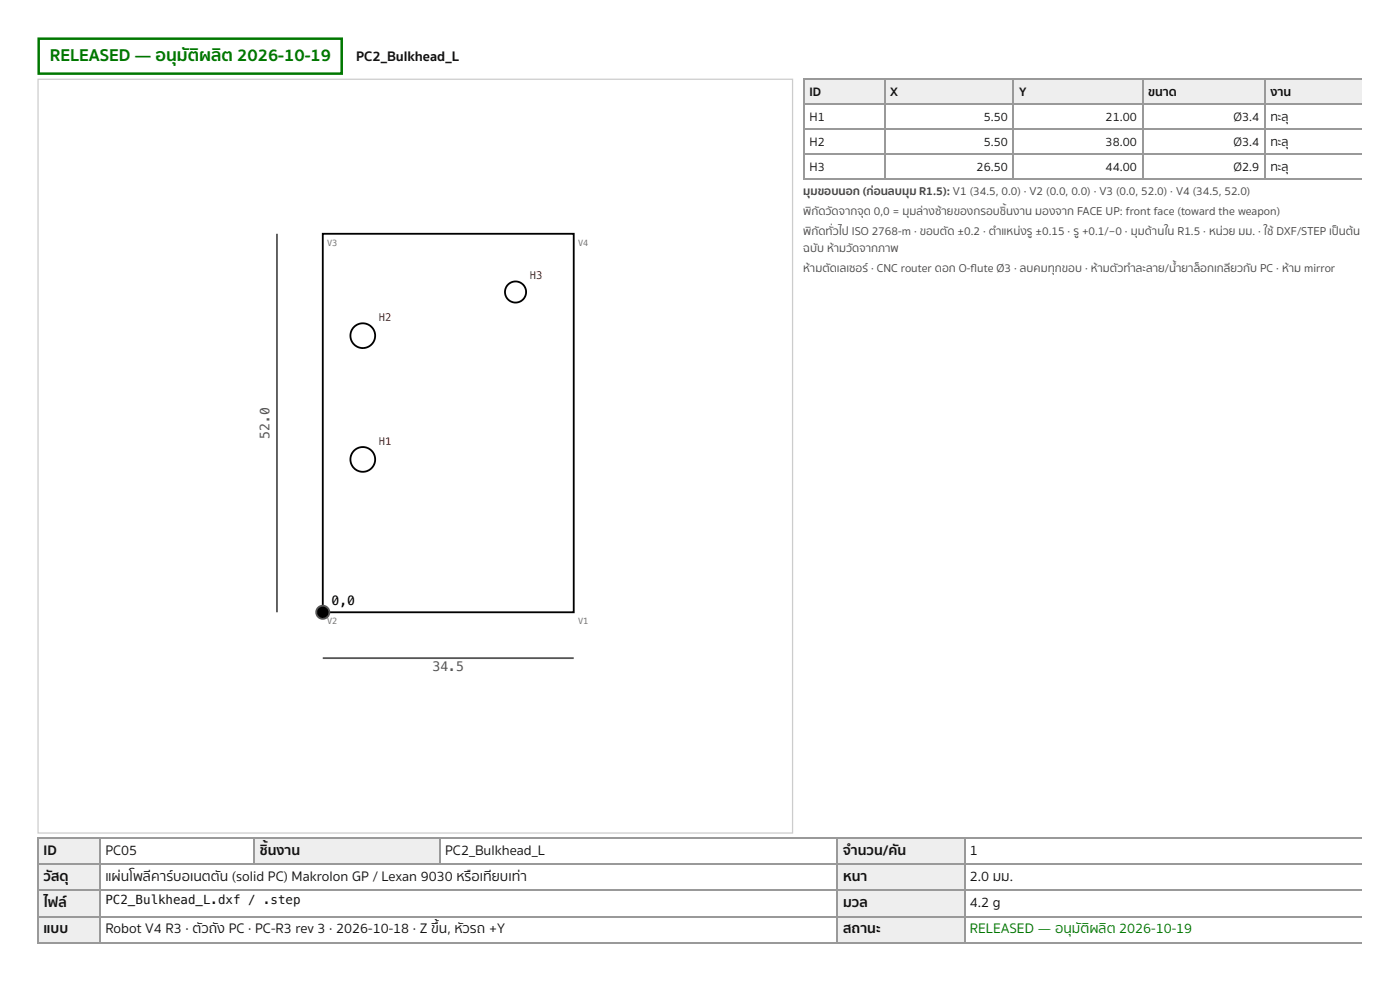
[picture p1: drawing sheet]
<svg xmlns="http://www.w3.org/2000/svg" width="297mm" height="210mm" viewBox="0 0 297 210" stroke-linecap="round" stroke-linejoin="round" font-family="sans-serif">
<defs><g id="words">
<text font-size="3.7" fill="#070" x="10.6" y="13">RELEASED — อนุ มั ติ ผลิ ต 2026-10-19</text>
<g font-size="3" fill="#111">
<text x="75.5" y="13">PC2_Bulkhead_L</text>
<text x="9.3" y="181.2">ID</text>
<text x="22.4" y="181.2">PC05</text>
<text x="55.1" y="181.2">ชิ้ นงาน</text>
<text x="94.4" y="181.2">PC2_Bulkhead_L</text>
<text x="178.9" y="181.2">จำ</text>
<text x="182" y="181.2">นวน/คั น</text>
<text x="205.8" y="181.2">1</text>
<text x="9.3" y="186.8">วั สดุ</text>
<text x="22.4" y="186.8">แผ่ นโพลี คาร์ บอเนตตั น (solid PC) Makrolon GP / Lexan 9030 หรื อเที ยบเท่ า</text>
<text x="178.9" y="186.8">หนา</text>
<text x="205.8" y="186.8">2.0 มม.</text>
<text x="9.3" y="192.4">ไฟล์</text>
<text x="9.3" y="197.9">แบบ</text>
<text x="22.4" y="197.9">Robot V4 R3 · ตั วถั ง PC · PC-R3 rev 3 · 2026-10-18 · Z ขึ้ น, หั วรถ +Y</text>
<text x="178.9" y="192.4">มวล</text>
<text x="178.9" y="197.9">สถานะ</text>
<text x="205.8" y="192.4">4.2 g</text>
</g>
<text font-size="3" fill="#070" x="205.8" y="197.9">RELEASED — อนุ มั ติ ผลิ ต 2026-10-19</text>
<g font-size="2.8" fill="#555">
<text x="57.2" y="93" transform="rotate(-90 57.2 93)">52.0</text>
<text x="91.8" y="142.3">34.5</text>
</g>
<text font-size="2.8" x="70.3" y="128.3">0,0</text>
<g font-size="2.6" fill="#111">
<text x="171.7" y="20.4">ID</text>
<text x="188.8" y="20.4">X</text>
<text x="216.2" y="20.4">Y</text>
<text x="243.6" y="20.4">ขนาด</text>
<text x="269.5" y="20.4">งาน</text>
<text x="171.7" y="25.7">H1</text>
<text x="208.7" y="25.7">5.50</text>
<text x="234.6" y="25.7">21.00</text>
<text x="261.7" y="25.7">Ø3.4</text>
<text x="269.5" y="25.7">ทะลุ</text>
<text x="171.7" y="31">H2</text>
<text x="208.7" y="31">5.50</text>
<text x="234.6" y="31">38.00</text>
<text x="261.7" y="31">Ø3.4</text>
<text x="269.5" y="31">ทะลุ</text>
<text x="171.7" y="36.2">H3</text>
<text x="207.2" y="36.2">26.50</text>
<text x="234.6" y="36.2">44.00</text>
<text x="261.7" y="36.2">Ø2.9</text>
<text x="269.5" y="36.2">ทะลุ</text>
<text x="22.4" y="191.6">PC2_Bulkhead_L.dxf / .step</text>
</g>
<g font-size="2.5" fill="#444">
<text x="170.4" y="41.3">มุ มขอบนอก (ก่ อนลบมุ ม R1.5): V1 (34.5, 0.0) · V2 (0.0, 0.0) · V3 (0.0, 52.0) · V4 (34.5, 52.0)</text>
<text x="170.4" y="45.5">พิ กั ดวั ดจากจุ ด 0,0 = มุ มล่ างซ้ ายของกรอบชิ้ นงาน มองจาก FACE UP: front face (toward the weapon)</text>
<text x="170.4" y="49.7">พิ กั ดทั่ วไป ISO 2768-m · ขอบตั ด ±0.2 · ตำ</text>
<text x="170.4" y="53.4">ฉบั บ ห้ ามวั ดจากภาพ</text>
<text x="212.5" y="49.7">แหน่ งรู ±0.15 · รู +0.1/−0 · มุ มด้ านใน R1.5 · หน่ วย มม. · ใช้ DXF/STEP เป็ นต้ น</text>
<text x="170.4" y="57.7">ห้ ามตั ดเลเซอร์ · CNC router ดอก O-fl ute Ø3 · ลบคมทุ กขอบ · ห้ ามตั วทำ</text>
<text x="241" y="57.7">ละลาย/น้ำ</text>
<text x="250.7" y="57.7">ยาล็ อกเกลี ยวกั บ PC · ห้ าม mirror</text>
</g>
<g font-size="2.2" fill="#c00">
<text x="112.4" y="59.2">H3</text>
<text x="80.4" y="68.1">H2</text>
<text x="80.4" y="94.3">H1</text>
</g>
<g font-size="1.8" fill="#777">
<text x="69.4" y="52.1">V3</text>
<text x="122.6" y="52.1">V4</text>
<text x="69.4" y="132.3">V2</text>
<text x="122.6" y="132.3">V1</text>
</g>
</g></defs>
<path d="M8.2 8.2h64.3v7.4h-64.3z" fill="none" stroke="#070" stroke-width=".53"/>
<path d="M8.1 16.8h160v159.8h-160z" fill="none" stroke="#ccc" stroke-width=".26"/>
<g fill="none" stroke="#000" stroke-width=".39">
<path d="M68.5 49.6h53.2v80.2h-53.2z"/>
<circle cx="77" cy="71.2" r="2.62"/>
<circle cx="109.4" cy="61.9" r="2.24"/>
<circle cx="77" cy="97.4" r="2.62"/>
</g>
<g fill="none" stroke="#555" stroke-width=".39">
<path d="M58.8 49.6v80.2M68.5 139.5h53.2"/>
<circle cx="68.5" cy="129.8" r="1.39"/>
</g>
<circle cx="68.5" cy="129.8" r="1.39" fill="#000"/>
<g fill="#eee">
<path d="M170.7 16.9h16.9v5.3h-16.9z"/>
<path d="M187.6 16.9h27.5v5.3h-27.5z"/>
<path d="M215.1 16.9h27.3v5.3h-27.3z"/>
<path d="M242.4 16.9h25.9v5.3h-25.9z"/>
<path d="M268.3 16.9h20.7v5.3h-20.7z"/>
</g>
<path d="M170.4 16.8h118.6M170.5 16.7v21.4M187.7 16.7v21.4M215 16.7v21.4M242.5 16.7v21.4M268.4 16.7v21.4M170.4 22.1h118.6M170.4 27.4h118.6M170.4 32.7h118.6M170.4 38h118.6" fill="none" stroke="#999" stroke-width=".26"/>
<path d="M289 16.7v21.4" fill="none" stroke="#999" stroke-width=".21"/>
<g fill="#eee">
<path d="M8.2 177.5h13v5.6h-13z"/>
<path d="M54 177.5h39.1v5.6h-39.1z"/>
<path d="M177.8 177.5h26.7v5.6h-26.7z"/>
<path d="M8.2 183.1h13v5.5h-13z"/>
<path d="M177.8 183.1h26.7v5.5h-26.7z"/>
<path d="M8.2 188.6h13v5.6h-13z"/>
<path d="M177.8 188.6h26.7v5.6h-26.7z"/>
<path d="M8.2 194.2h13v5.6h-13z"/>
<path d="M177.8 194.2h26.7v5.6h-26.7z"/>
</g>
<path d="M7.9 177.7h281.1M8.1 177.5v22.5M21.3 177.5v22.5M53.8 177.5v5.9M93.3 177.5v5.9M177.7 177.5v22.5M204.7 177.5v22.5M7.9 183.2h281.1M7.9 188.8h281.1M7.9 194.3h281.1M7.9 199.9h281.1" fill="none" stroke="#999" stroke-width=".26"/>
<path d="M289 177.5v22.5" fill="none" stroke="#999" stroke-width=".21"/>
<use href="#words"/>
</svg>
